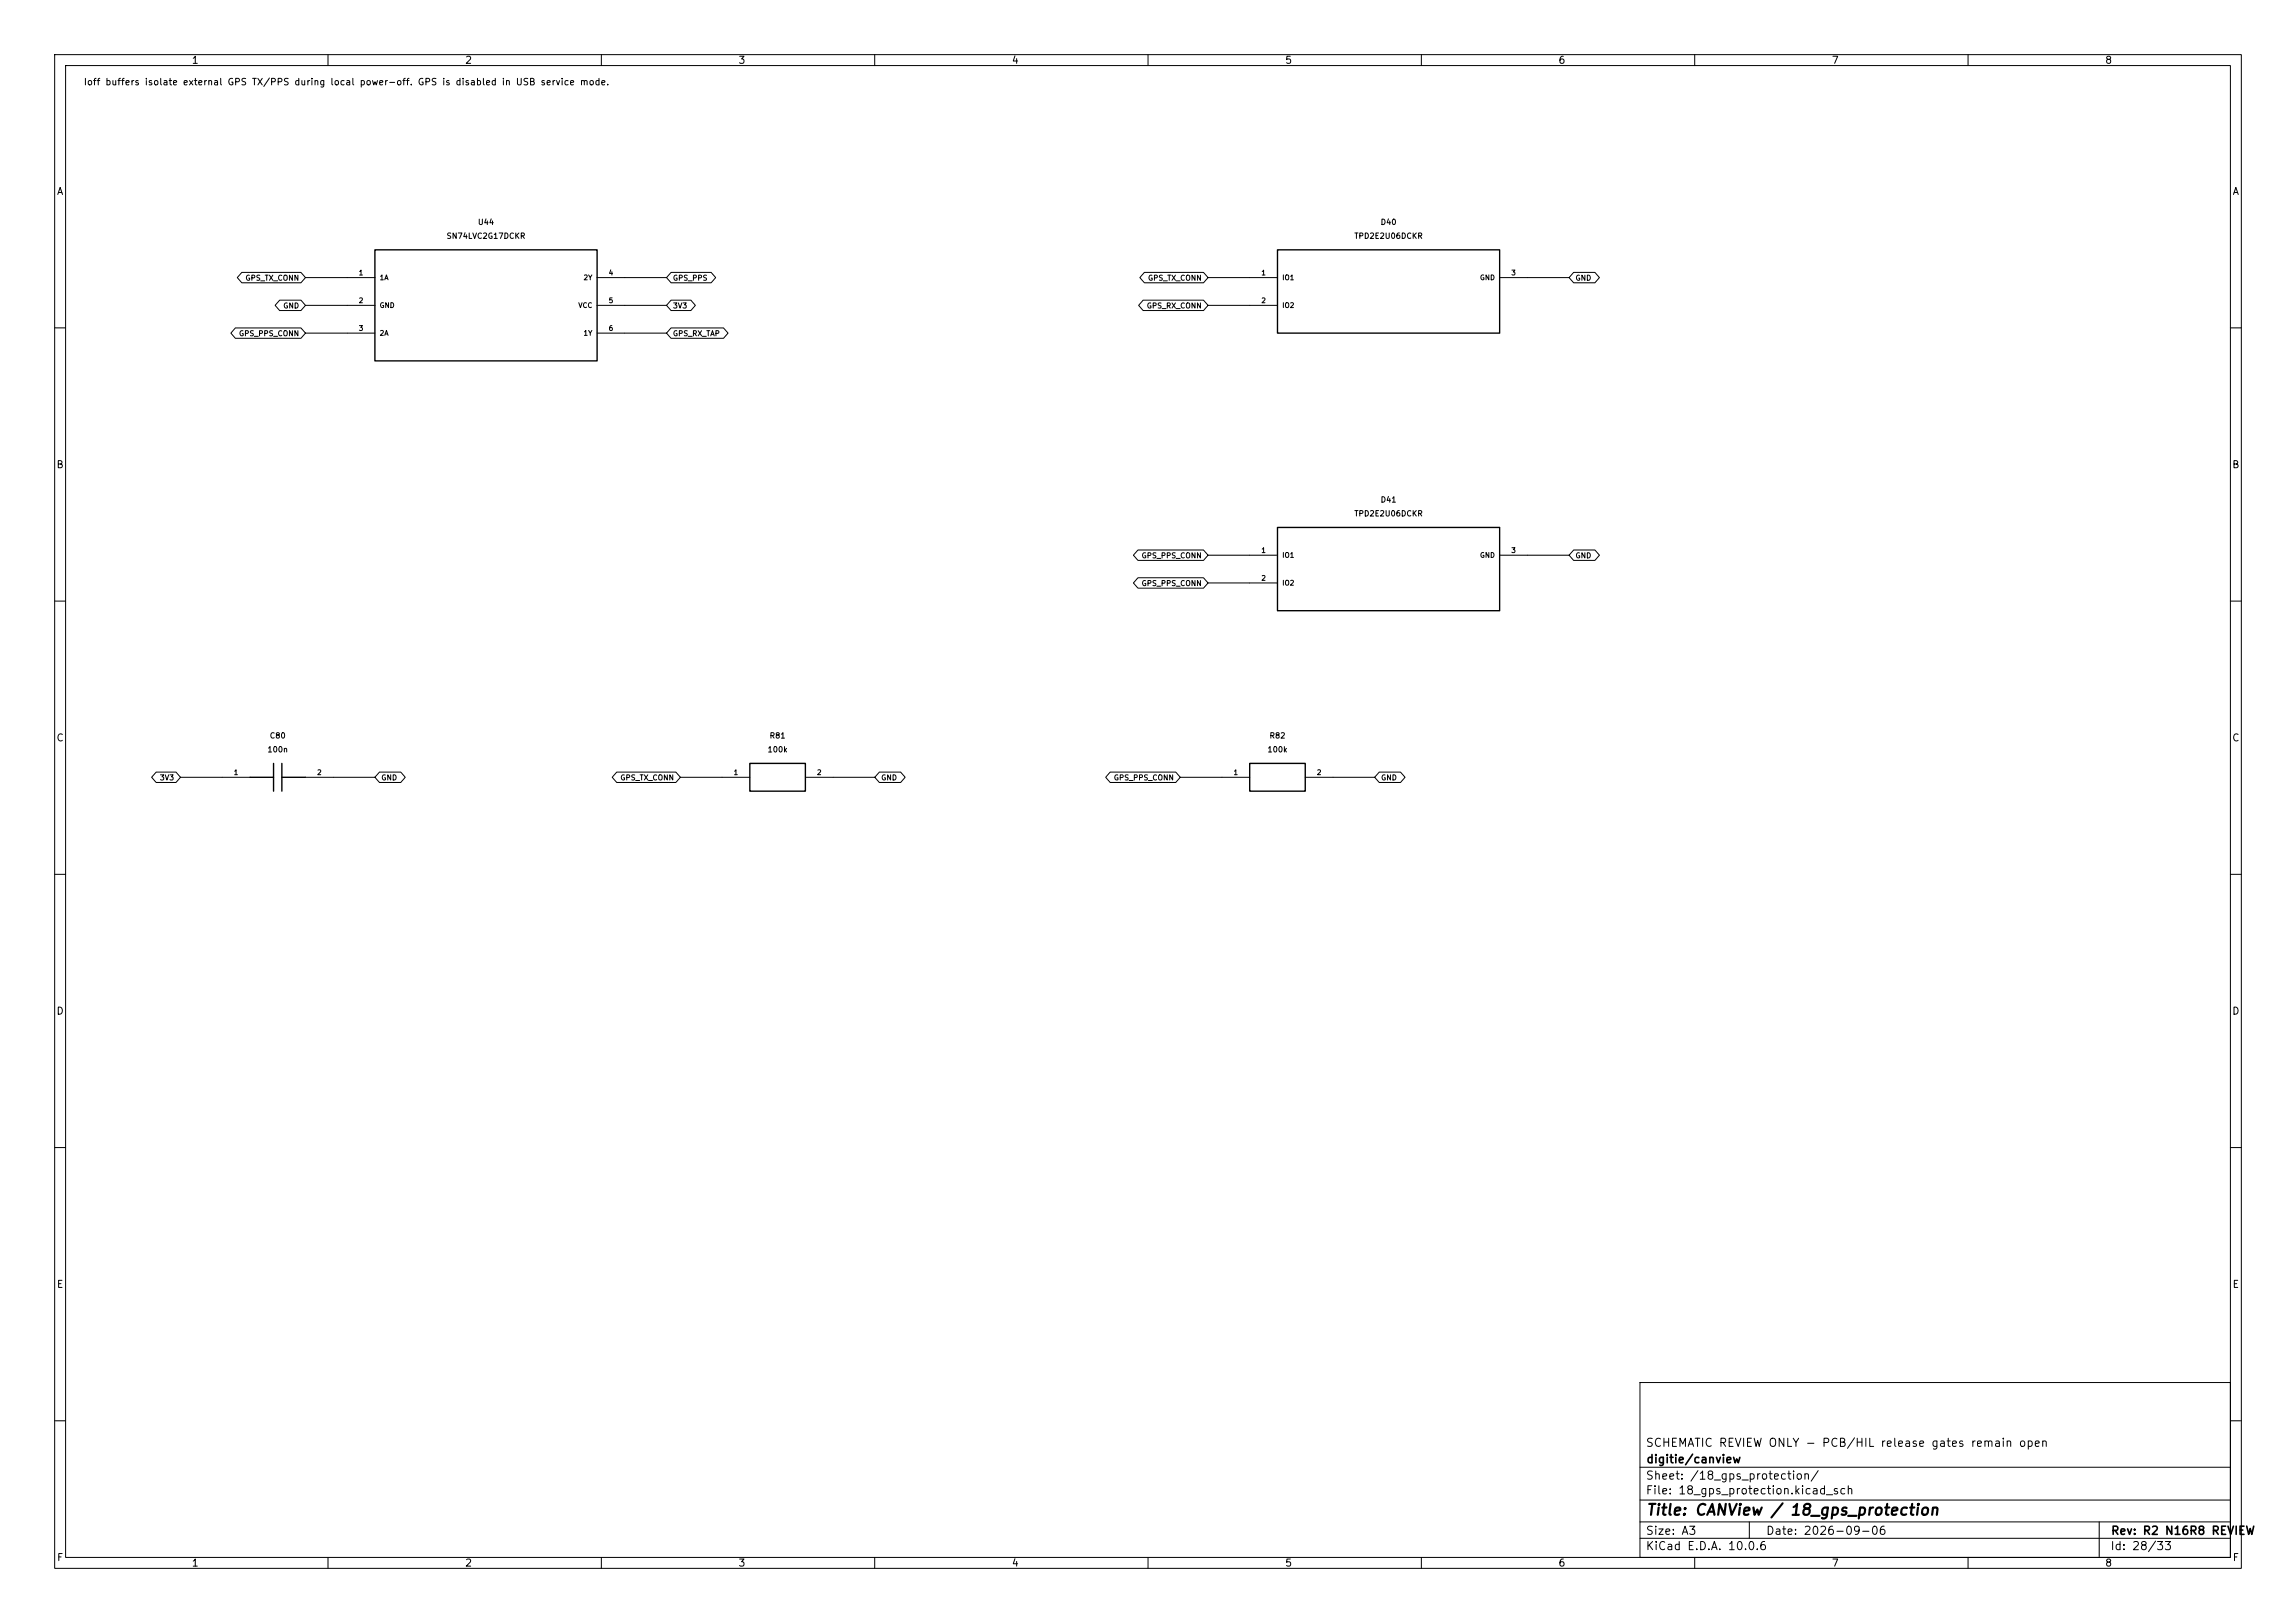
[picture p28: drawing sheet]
<svg xmlns="http://www.w3.org/2000/svg" width="420mm" height="297mm" viewBox="0 0 420 297" stroke-linecap="round" stroke-linejoin="round" font-family="sans-serif">
<defs><g id="words">
<text font-size="2" x="301" y="277.8">Title: CANView / 18_gps_protection</text>
<g font-size="1.5">
<text x="300.9" y="265.1">SCHEMATIC REVIEW ONLY - PCB/HIL release gates remain open</text>
<text x="301" y="268.1">digitie/canview</text>
<text x="300.9" y="273.8">File: 18_gps_protection.kicad_sch</text>
<text x="300.9" y="271.1">Sheet: /18_gps_protection/</text>
<text x="300.9" y="281.2">Size: A3</text>
<text x="322.9" y="281.2">Date: 2026-09-06</text>
<text x="386" y="281.2">Rev: R2 N16R8 REVIEW</text>
<text x="300.9" y="284">KiCad E.D.A. 10.0.6</text>
<text x="385.9" y="284">Id: 28/33</text>
</g>
<g font-size="1.3">
<text x="35" y="12">1</text>
<text x="85" y="12">2</text>
<text x="135" y="12">3</text>
<text x="185" y="12">4</text>
<text x="235" y="12">5</text>
<text x="285" y="12">6</text>
<text x="335" y="12">7</text>
<text x="385" y="12">8</text>
<text x="10.3" y="36">A</text>
<text x="408.3" y="36">A</text>
<text x="10.2" y="86">B</text>
<text x="408.2" y="86">B</text>
<text x="10.2" y="136">C</text>
<text x="408.2" y="136">C</text>
<text x="10.2" y="186">D</text>
<text x="408.2" y="186">D</text>
<text x="10.3" y="236">E</text>
<text x="408.3" y="236">E</text>
<text x="10.3" y="286">F</text>
<text x="35" y="287">1</text>
<text x="85" y="287">2</text>
<text x="135" y="287">3</text>
<text x="185" y="287">4</text>
<text x="235" y="287">5</text>
<text x="285" y="287">6</text>
<text x="335" y="287">7</text>
<text x="385" y="287">8</text>
<text x="408.3" y="286">F</text>
</g>
<text font-size="1.2" x="15.2" y="15.9">Ioff buffers isolate external GPS TX/PPS during local power-off. GPS is disabled in USB service mode.</text>
<g font-size="1">
<text x="87.3" y="41.4">U44</text>
<text x="252.4" y="41.4">D40</text>
<text x="81.6" y="43.9">SN74LVC2G17DCKR</text>
<text x="247.6" y="43.9">TPD2E2U06DCKR</text>
<text x="44.8" y="51.6">GPS_TX_CONN</text>
<text x="123" y="51.6">GPS_PPS</text>
<text x="209.9" y="51.6">GPS_TX_CONN</text>
<text x="288.1" y="51.6">GND</text>
<text x="51.7" y="56.7">GND</text>
<text x="123" y="56.7">3V3</text>
<text x="209.7" y="56.7">GPS_RX_CONN</text>
<text x="43.6" y="61.7">GPS_PPS_CONN</text>
<text x="123" y="61.7">GPS_RX_TAP</text>
<text x="247.6" y="94.7">TPD2E2U06DCKR</text>
<text x="252.4" y="92.2">D41</text>
<text x="208.7" y="102.4">GPS_PPS_CONN</text>
<text x="208.7" y="107.5">GPS_PPS_CONN</text>
<text x="288.1" y="102.4">GND</text>
<text x="48.8" y="137.9">100n</text>
<text x="49.2" y="135.4">C80</text>
<text x="140.3" y="137.9">100k</text>
<text x="140.7" y="135.4">R81</text>
<text x="231.7" y="137.9">100k</text>
<text x="232.1" y="135.4">R82</text>
<text x="29.1" y="143">3V3</text>
<text x="69.7" y="143">GND</text>
<text x="113.4" y="143">GPS_TX_CONN</text>
<text x="161.1" y="143">GND</text>
<text x="203.6" y="143">GPS_PPS_CONN</text>
<text x="252.5" y="143">GND</text>
</g>
<g font-size=".9">
<text x="65.5" y="50.6">1</text>
<text x="69.4" y="51.5">1A</text>
<text x="106.6" y="51.5">2Y</text>
<text x="111.2" y="50.6">4</text>
<text x="230.6" y="50.6">1</text>
<text x="234.5" y="51.5">IO1</text>
<text x="270.6" y="51.5">GND</text>
<text x="276.3" y="50.6">3</text>
<text x="65.5" y="55.7">2</text>
<text x="69.4" y="56.6">GND</text>
<text x="105.7" y="56.6">VCC</text>
<text x="111.2" y="55.7">5</text>
<text x="230.6" y="55.7">2</text>
<text x="234.5" y="56.6">IO2</text>
<text x="65.5" y="60.8">3</text>
<text x="69.4" y="61.6">2A</text>
<text x="106.6" y="61.6">1Y</text>
<text x="111.2" y="60.8">6</text>
<text x="230.6" y="101.4">1</text>
<text x="276.3" y="101.4">3</text>
<text x="230.6" y="106.5">2</text>
<text x="234.5" y="102.3">IO1</text>
<text x="234.5" y="107.4">IO2</text>
<text x="270.6" y="102.3">GND</text>
<text x="42.7" y="142">1</text>
<text x="57.9" y="142">2</text>
<text x="134.1" y="142">1</text>
<text x="149.3" y="142">2</text>
<text x="225.5" y="142">1</text>
<text x="240.8" y="142">2</text>
</g>
</g></defs>
<g fill="none" stroke="#000" stroke-width=".18">
<path d="M10 10h400v277h-400zM12 12h396v273h-396zM60 10v2M110 10v2M160 10v2M210 10v2M260 10v2M310 10v2M360 10v2M44.2 49.8h10.8l.9 1-.9 1h-10.8l-.8-1zM51.2 54.9h3.8l.9 1-.9 .9h-3.8l-.9-.9zM55.9 50.8h12.7"/>
<path d="M55.9 55.9h12.7M109.2 50.8h12.7M109.2 55.9h12.7M122.8 54.9h3.6l.8 1-.8 .9h-3.6l-.9-.9zM122.8 49.8h7.3l.8 1-.8 1h-7.3l-.9-1zM209.1 54.9h11l.9 1-.9 .9h-11l-.8-.9zM209.3 49.8h10.8l.9 1-.9 1h-10.8l-.8-1zM221 50.8h12.7M221 55.9h12.7M274.3 50.8h12.7M287.9 49.8h3.8l.9 1-.9 1h-3.8l-.9-1zM10 60h2"/>
<path d="M43.1 60h11.9l.9 1-.9 .9h-11.9l-.9-.9zM55.9 61h12.7M109.2 61h12.7M122.8 60h9.5l.9 1-.9 .9h-9.5l-.9-.9zM408 60h2M10 110h2M208.2 100.6h11.9l.9 1-.9 1h-11.9l-.9-1zM208.2 105.7h11.9l.9 1-.9 .9h-11.9l-.9-.9zM221 101.6h12.7M221 106.7h12.7M274.3 101.6h12.7M287.9 100.6h3.8l.9 1-.9 1h-3.8l-.9-1z"/>
<path d="M408 110h2M10 160h2M28.6 141.3h3.6l.8 .9-.8 1h-3.6l-.9-1zM33 142.2h12.7M55.9 142.2h12.7M69.4 141.3h3.9l.8 .9-.8 1h-3.9l-.8-1zM112.8 141.3h10.8l.9 .9-.9 1h-10.8l-.8-1zM124.5 142.2h12.7M147.3 142.2h12.7M160.9 141.3h3.8l.9 .9-.9 1h-3.8l-.9-1zM203.1 141.3h12l.8 .9-.8 1h-12l-.9-1zM215.9 142.2h12.7"/>
<path d="M238.8 142.2h12.7M252.3 141.3h3.9l.8 .9-.8 1h-3.9l-.8-1zM408 160h2M10 210h2M408 210h2M300 253h108v32h-108zM10 260h2M300 278.5h108M300 274.5h108M300 268.5h108M320 278.5v3M384 278.5v6.5"/>
<path d="M408 260h2M60 285v2M110 285v2M160 285v2M210 285v2M260 285v2M300 281.5h108M310 285v2M360 285v2"/>
</g>
<path d="M68.6 45.7h40.6v20.3h-40.6zM233.7 45.7h40.6v15.3h-40.6zM233.7 96.5h40.6v15.3h-40.6zM50 139.7v5.1M51.6 139.7v5.1M137.2 139.7h10.1v5.1h-10.1zM228.6 139.7h10.2v5.1h-10.2zM45.7 142.2h4.3M51.6 142.2h4.3" fill="none" stroke="#000" stroke-width=".25"/>
<use href="#words"/>
</svg>
